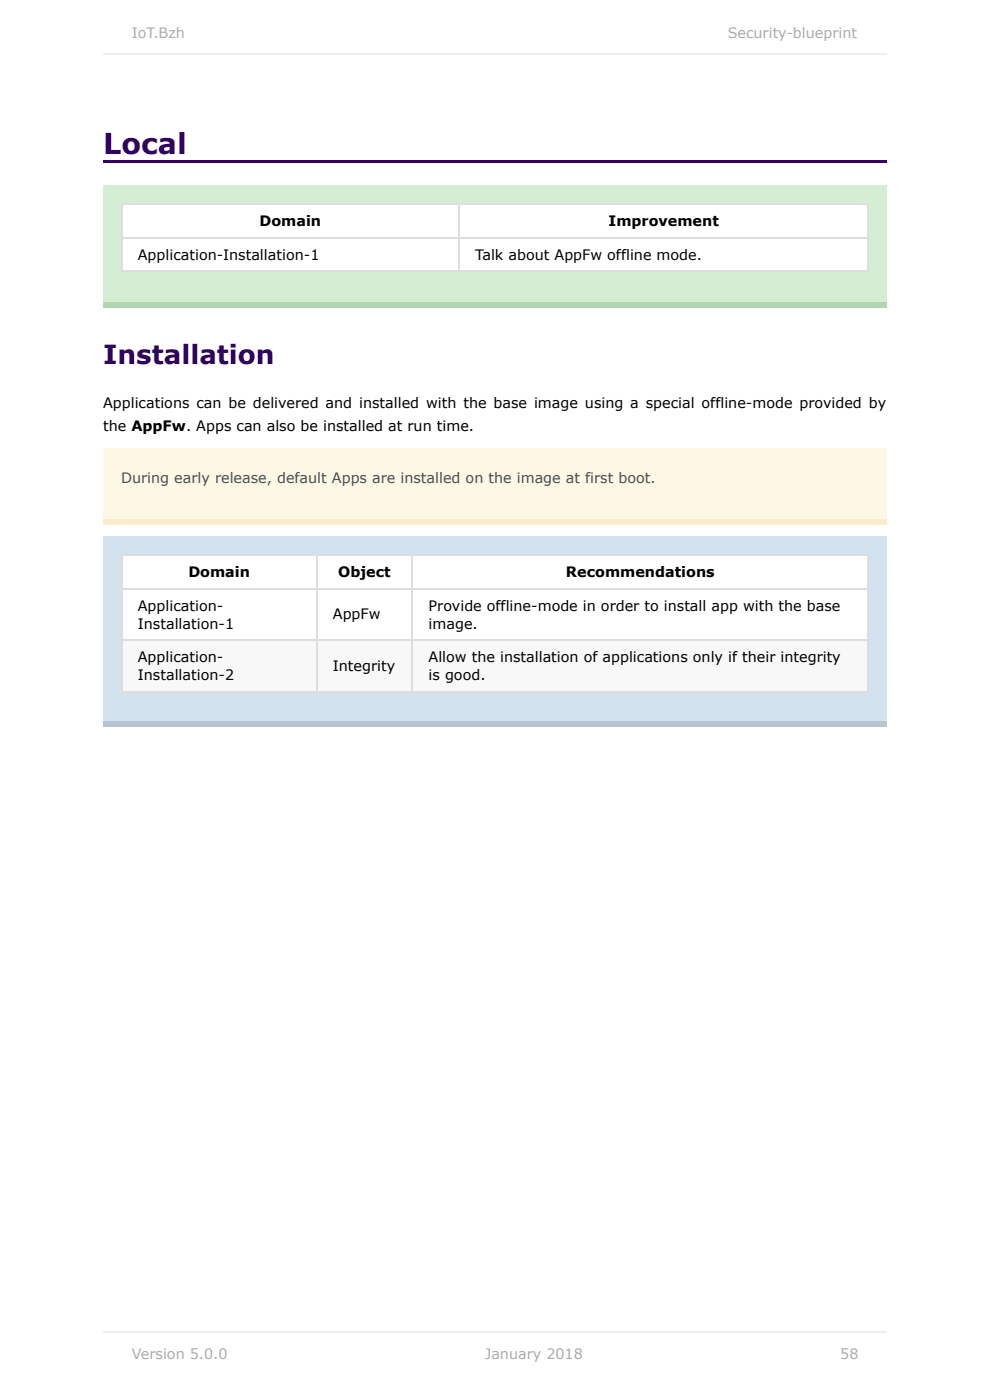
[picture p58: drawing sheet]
<svg xmlns="http://www.w3.org/2000/svg" width="210mm" height="297mm" viewBox="0 0 210 297" stroke-linecap="round" stroke-linejoin="round" font-family="sans-serif">
<defs><g id="words">
<text font-size="6.1" fill="#306" x="21.9" y="32.8">Local</text>
<text font-size="5.6" fill="#306" x="21.9" y="77.2">Installation</text>
<g font-size="3" fill="#aaa">
<text x="28" y="8.1">IoT.Bzh</text>
<text x="154.4" y="8.1">Security-blueprint</text>
<text x="28" y="288.4">Version 5.0.0</text>
<text x="102.8" y="288.4">January 2018</text>
<text x="178.2" y="288.4">58</text>
</g>
<g font-size="3">
<text x="55.1" y="48">Domain</text>
<text x="129.1" y="48">Improvement</text>
<text x="29.2" y="55.1">Application-Installation-1</text>
<text x="100.8" y="55.1">Talk about AppFw offline mode.</text>
<text x="21.9" y="86.6">Applications can be delivered and installed with the base image using a special offline-mode provided by</text>
<text x="21.9" y="91.5">the AppFw. Apps can also be installed at run time.</text>
<text x="40" y="122.5">Domain</text>
<text x="71.8" y="122.5">Object</text>
<text x="120.1" y="122.5">Recommendations</text>
<text x="29.2" y="129.6">Application-</text>
<text x="70.6" y="131.4">AppFw</text>
<text x="90.9" y="129.6">Provide offline-mode in order to install app with the base</text>
<text x="29.2" y="133.4">Installation-1</text>
<text x="90.9" y="133.4">image.</text>
<text x="29.2" y="140.5">Application-</text>
<text x="70.6" y="142.3">Integrity</text>
<text x="90.9" y="140.5">Allow the installation of applications only if their integrity</text>
<text x="29.2" y="144.3">Installation-2</text>
<text x="90.9" y="144.3">is good.</text>
</g>
<text font-size="3" fill="#4e4e4e" x="25.7" y="102.4">During early release, default Apps are installed on the image at first boot.</text>
</g></defs>
<path d="M21.9 34h166.2v.6h-166.2z" fill="#306"/>
<path d="M21.9 39.4h166.2v25.9h-166.2z" fill="#d3eed2"/>
<path d="M21.9 64h166.2v1.3h-166.2z" fill="#b1d5b0"/>
<g fill="#fff">
<path d="M25.7 43.2h71.6v7.1h-71.6z"/>
<path d="M97.3 43.2h86.8v7.1h-86.8z"/>
<path d="M25.7 50.3h71.6v7.1h-71.6z"/>
<path d="M97.3 50.3h86.8v7.1h-86.8z"/>
</g>
<path d="M25.7 50.4h158.6M25.7 57.5h158.6M25.7 43.3h158.6M25.8 43.2v14.5M97.4 43.2v14.5M184.2 43.2v14.5" fill="none" stroke="#ddd" stroke-width=".25"/>
<path d="M21.9 95h166.2v16.3h-166.2z" fill="#fcf8e3"/>
<path d="M21.9 110h166.2v1.3h-166.2z" fill="#faebcc"/>
<path d="M21.9 113.8h166.2v40.4h-166.2z" fill="#d2e2ee"/>
<path d="M21.9 152.9h166.2v1.3h-166.2z" fill="#b5c5d1"/>
<g fill="#fff">
<path d="M25.7 117.6h41.4v7.1h-41.4z"/>
<path d="M67.1 117.6h20.3v7.1h-20.3z"/>
<path d="M87.4 117.6h96.7v7.1h-96.7z"/>
<path d="M25.7 124.7h41.4v11h-41.4z"/>
<path d="M67.1 124.7h20.3v11h-20.3z"/>
<path d="M87.4 124.7h96.7v11h-96.7z"/>
</g>
<g fill="#f8f8f8">
<path d="M25.7 135.7h41.4v10.9h-41.4z"/>
<path d="M67.1 135.7h20.3v10.9h-20.3z"/>
<path d="M87.4 135.7h96.7v10.9h-96.7z"/>
</g>
<path d="M25.7 117.8h158.6M25.8 117.6v29.2M67.2 117.6v29.2M87.5 117.6v29.2M184.2 117.6v29.2M25.7 135.8h158.6M25.7 124.9h158.6M25.7 146.7h158.6" fill="none" stroke="#ddd" stroke-width=".25"/>
<path d="M21.9 11.6h166.2M21.9 282.6h166.2" fill="none" stroke="#eee" stroke-width=".25"/>
<use href="#words"/>
</svg>
